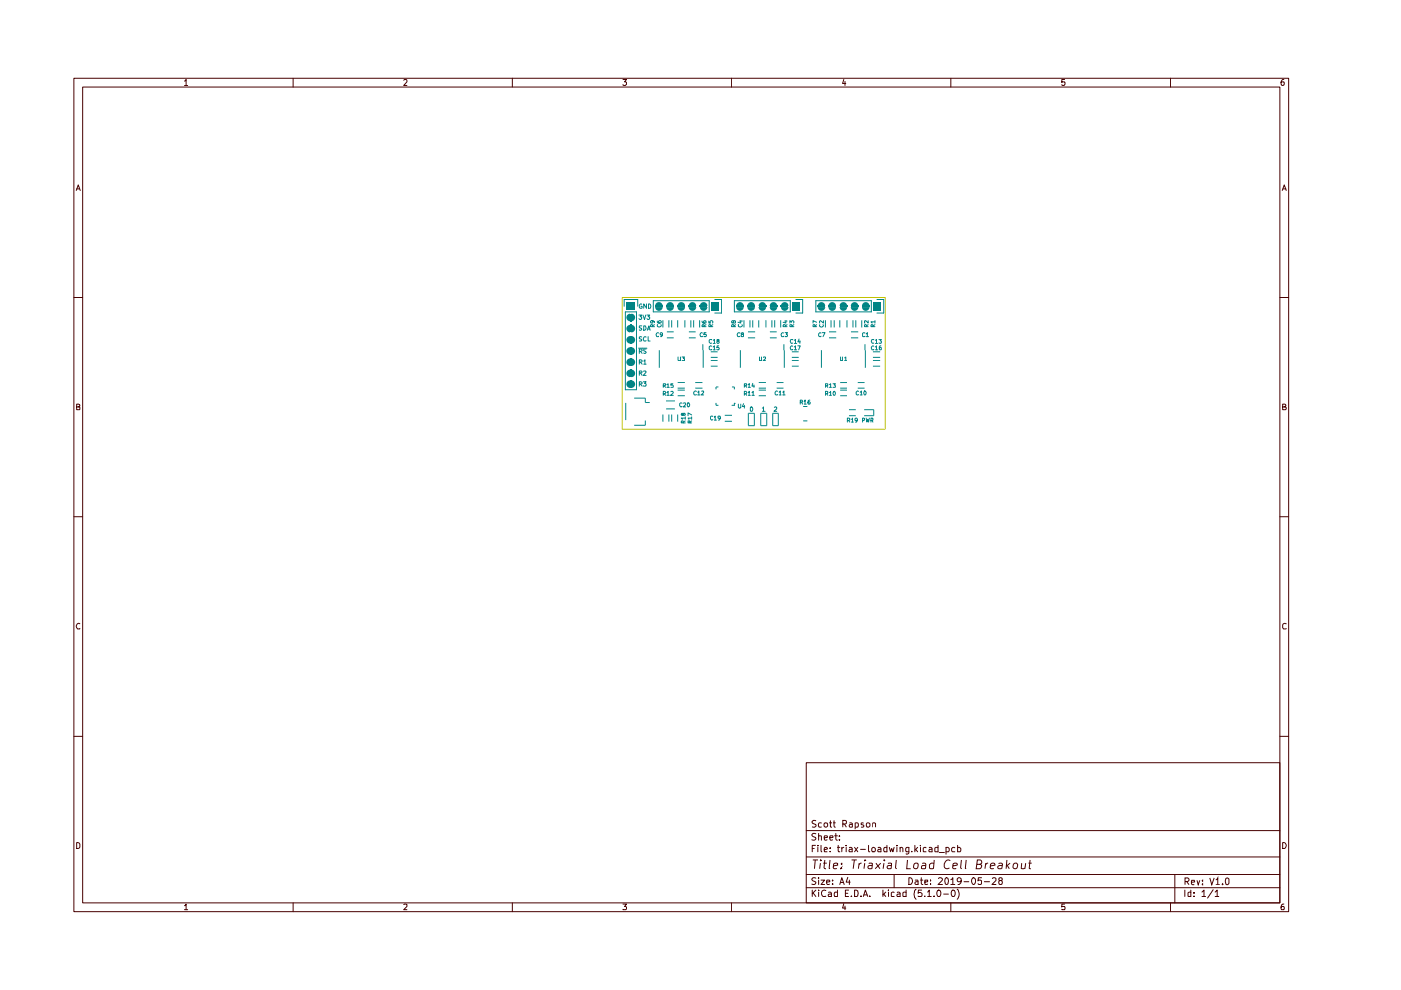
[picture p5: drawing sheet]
<svg xmlns="http://www.w3.org/2000/svg" width="297mm" height="210mm" viewBox="0 0 297 210" stroke-linecap="round" stroke-linejoin="round" font-family="sans-serif">
<g fill="none" stroke="#480000" stroke-width=".21">
<path d="M15.7 16.6h257.5v176.7h-257.5zM17.5 18.5h253.9v172.9h-253.9zM39.1 17.2l.4-.4v1.3M39.1 18.1h.7M62.1 16.6v1.9M85.6 17l.2-.2h.3l.2 .2v.4l-.7 .7h.7M108.6 16.6v1.9M132.1 16.8h.7l-.4 .6 .4 .1v.4l-.2 .2h-.4l-.1-.2M155.1 16.6v1.9M178.9 16.8l-.3 .9h.7M179.2 17.3v.8M201.6 16.6v1.9"/>
<path d="M225.7 16.8h-.6v.6h.6v.6l-.4 .1-.2-.2M248.2 16.6v1.9M272.2 16.8h-.3a.93 .93 0 0 0-.2 1.2h.5l.1-.5-.1-.1h-.5l-.1 .1M16.2 40.4l.4-1.2 .4 1.2M16.3 40h.5M271.9 40.4l.4-1.2 .4 1.2M272 40h.6M15.7 63.1h1.8M271.4 63.1h1.8M16.3 86.3h.4l.2-.3-.1-.2-.5-.1v1.2h.5l.1-.5-.2-.1M271.9 86.3l.6-.1v-.4l-.6-.1v1.2h.6l.2-.5-.3-.1M15.7 109.6h1.8"/>
<path d="M271.4 109.6h1.8M16.9 132.2h-.1a.66 .66 0 0 0-.6 .4 .66 .66 0 0 0 .2 .7h.5M272.7 132.2h-.3l-.5 .3v.6l.2 .2h.6M15.7 156.1h1.8M271.4 156.1h1.8M16.3 178.6a.52 .52 0 0 1 .6 .4v.6a.52 .52 0 0 1-.6 .3zM170.9 161.7h100.5v29.7h-100.5zM170.9 176.1h100.5M172.2 179.9h.4M172.9 179.2h-.7v1.4M173 176.8l-.6-.1-.3 .3 .3 .4 .6 .3a.51 .51 0 0 1-.3 .4 .51 .51 0 0 1-.6 0M173 174l-.6-.1-.2 .3 .1 .3 .6 .3 .1 .2a.51 .51 0 0 1-.3 .4 .51 .51 0 0 1-.5-.1"/>
<path d="M173.4 179.2v.1M173.4 179.7v.9M173.6 177.3l.5-.1 .1 .9M173.6 176.7v1.4M174.1 179.2v1.2l.1 .2M174.2 174.5h-.4l-.3 .2 .1 .6h.6M174.8 177.6l.6-.1-.1-.3h-.5v.2v.7h.5M174.8 174.5h.6l.1 .6-.2 .2-.3 .1-.3-.3zM175.8 174.5h.6M175.9 177.6l.7-.1-.1-.3h-.5l-.1 .2 .1 .7h.5M176 179.7v.2M176.1 173.9v1.4l.3 .1"/>
<path d="M176.7 174.5h.5M176.8 173.9v1.2l.4 .3M177 177.2h.5M177.2 176.7v1.2l.3 .2M177.5 179.7h.6M177.7 179.2v1.2l.1 .2h.3M178 178v.1M178 177.2v.2M178.5 179.7v.9M178.7 174.7l.7-.1 .1-.5-.3-.2h-.5v1.5M178.9 179.7l-.4 .2M179 174.7l.5 .7"/>
<path d="M179.4 179.2v.1M179.4 179.7v.9M180.1 179.7h.3l.3 .2v.7h-.6l-.1-.3 .2-.2 .5-.1M180.1 174.5h.4l.2 .1v.8M180.7 174.8h-.5l-.2 .2 .2 .4 .5-.1M181.2 179.7l.7 .9M181.3 174.5h.4l.3 .2-.1 .6h-.6M181.3 174.5v1.3M181.9 179.7l-.7 .9M183.1 174.5h-.5v.3l.6 .3-.3 .3-.3-.1M183.8 174.5h.6v.6a.45 .45 0 0 1-.6 .2zM184.1 179.2v1.2l.3 .2"/>
<path d="M184.8 179.9l.3-.2h.3l.2 .2-.1 .6-.5 .1zM185 174.5h.4l.2 .1v.8M185 174.5v.9M186.2 179.7h.3l.3 .2v.7h-.6l-.1-.3 .7-.3M188 179.2v1.4h-.5v-.9h.5M188.6 179.7l.2 .9 .3-.7 .2 .7 .3-.9M190.2 179.2v.1M190.2 179.7v.9M190.8 179.8v-.1a.36 .36 0 0 1 .6 .2v.7M190.8 179.7v.9M192.7 179.7v1.1l-.3 .3-.3-.1M192.7 179.7h-.4l-.3 .2 .1 .7h.6"/>
<path d="M194 179.2v1.4M194.6 179.7l-.6 .6M195.2 179.2v.1M195.2 179.7v.9M196.3 179.7h-.3l-.3 .1v.7l.6 .1M197 179.7h.4l.2 .2v.7h-.6l-.1-.3 .2-.2 .5-.1M198.9 179.2v1.4h-.6l-.1-.8 .3-.1h.4M200.6 179.7h.4l.3 .2-.1 .6-.6 .1M200.6 179.7v1.4M202.4 179.7h-.4l-.2 .2v.6l.6 .1M203 179.2v1.4h.5l.2-.7-.2-.2h-.5M271.9 178.6a.65 .65 0 0 1 .8 .7 .65 .65 0 0 1-.8 .6z"/>
<path d="M39.1 192l.4-.3v1.2M39.1 192.9h.7M62.1 191.4v1.9M85.6 191.8h.7v.4l-.7 .7h.7M108.6 191.4v1.9M132.1 191.7h.7l-.4 .5 .4 .2v.3l-.1 .2-.6-.1M155.1 191.4v1.9M170.9 188.2h100.5M170.9 185.4h100.5M170.9 181.7h100.5M172.2 188.7v1.4M172.3 182.3h1.1"/>
<path d="M172.4 189.3l.6 .8M172.8 182.3l-.1 1.9M173 186.2l-.6-.1-.3 .3 .3 .4 .6 .3-.4 .4h-.5M173 188.7l-.8 .8M173.6 188.7v.1M173.6 186.1v.2M173.6 186.6v.9M173.6 189.1v1M173.9 183l-.1 1.2M174 182.3v.2M174.1 186.6h.7l-.7 .9h.7M174.5 183h.8"/>
<path d="M174.8 180.2l.6-.2-.1-.3h-.4l-.1 .2v.7h.5M174.9 182.3l-.2 1.6 .4 .3M175.1 188.8a.7 .7 0 0 0-.9 .4 .7 .7 0 0 0 .3 .9l.6-.1M175.3 187l.6-.1v-.3h-.6v.2v.7h.6M175.7 189.2l.3-.1 .3 .3v.7h-.6l-.1-.4 .7-.2M176 182.3l-.2 1.6 .2 .3M176 180.5v.1M176.5 187.4v.1M176.5 186.6v.2M176.7 183.6l.9-.2v-.3a.6 .6 0 0 0-.9 .2v.8h.7M177.5 188.7v1.4h-.5v-.9h.5M178.1 187.5l.4-1.4 .5 1.4"/>
<path d="M178.2 187.1h.6M178.4 184v.1l-.1 .1 .1-.2-.1 .2M178.4 183.1v.2M178.9 191.6l-.3 .9h.7M179.2 192.1v.8M179.2 189.4h.5M179.7 186l-.3 1h.9M179.9 188.7h-.7v1.4h.7M180.1 186.6v.9M180.5 190v.1M180.6 182.3h1.1M181.1 182.3l-.2 1.9"/>
<path d="M181.2 188.7l.7 .2v.6l-.2 .6h-.5zM182.2 183l-.2 1.2M182.5 180.1h1M182.5 190v.1M182.7 183l-.4 .1-.1 .2M183 190.1l.5-1.4 .5 1.4M183.1 189.7h.7M183.3 183l-.1 1.2M183.4 182.3l-.1 .2 .2-.1-.1-.1-.1 .2M184.2 183.1h.8l-.1 1.1M184.4 190v.1M185 183.4l-.9 .2a.36 .36 0 0 0 .2 .6l.6-.1"/>
<path d="M185.7 183l.9 1.2M186.7 183l-1.2 1.2M187.2 188.7v1.4M187.4 189.6l.4 .5M187.4 183l-.2 1.2M187.5 182.3v.2M187.8 189.1l-.6 .6M188.3 183.1h.7l-.1 1.1M188.4 188.7v.1M188.4 189.1v1M189 183.4l-.8 .2a.36 .36 0 0 0 .1 .6l.6-.1M189.6 189.2l-.4-.1-.2 .2v.7l.6 .1"/>
<path d="M189.6 185.4v2.8M190 182.3l-.1 1.6 .2 .3M190.2 189.2l.4-.1 .2 .3v.7h-.6v-.4l.6-.2M192.1 188.7v1.4h-.6l-.1-.8 .3-.2 .4 .1M192.4 182.3l-.2 1.9h.9M192.7 186.1a.72 .72 0 0 1 .8 .7 .72 .72 0 0 1-.8 .7zM193.3 180.5v.1M193.9 183.1l.5-.1 .3 .3-.1 .6-.3 .3-.5-.1-.1-.2zM194.1 186.6h.5v.9M194.1 180.1l.5 .5M194.2 188.6a1.52 1.52 0 0 0 0 2.1M194.6 186.9h-.4l-.2 .3 .2 .3h.4"/>
<path d="M195.2 186.6h.5M195.3 186.1v1.2l.4 .2M195.4 188.7h-.7l-.1 .7 .2-.2 .5 .1 .2 .2-.1 .5h-.8M195.5 183.1h.7v1.1M196.1 187l.6-.1v-.3h-.6v.9h.6M196.1 190v.1M196.3 183.4l-.7 .1-.2 .3v.3l.1 .1 .7-.1M196.7 189.1l.3-.4v1.4M196.7 190.1h.7M197.3 187.4v.1M197.3 186.6v.2M198 183.1a.65 .65 0 0 0-.9 .2v.8h.8"/>
<path d="M198 190v.1M198.1 182.3l-.2 1.9M198.8 188.8l.2-.1a.74 .74 0 0 1 .5 .6 .74 .74 0 0 1-.3 .8h-.3l-.2-.3-.1-.6zM199 186.3l.1-.2h.4l.3 .4-.9 1h.9M199.1 180.8h1.1M200.1 189.6h1M200.4 186.3l.3-.2a.8 .8 0 0 1 .4 .7 .8 .8 0 0 1-.4 .7l-.3-.1zM201.5 182.5l-.1-.1a.68 .68 0 0 0-1 .3l-.2 .5 .1 .7a.7 .7 0 0 0 1 .1M201.6 186.5l.4-.4v1.4M201.6 191.4v1.9M201.6 187.5h.8M201.8 188.8l.2-.1a.74 .74 0 0 1 .6 .6 .74 .74 0 0 1-.3 .8h-.4l-.2-.5z"/>
<path d="M202.1 183.6l.8-.2v-.3a.6 .6 0 0 0-.8 .2v.8h.6M202.9 188.6a1.52 1.52 0 0 1 0 2.1M203.8 186.7l-.2 .2h-.5l-.2-.5 .3-.3 .6 .3-.1 .8-.3 .3h-.3M203.8 182.3l-.1 1.6 .2 .3M204.4 186.9h1M204.9 182.3l-.2 1.6 .2 .3M206.3 186.1a.76 .76 0 0 1 .6 .7 .76 .76 0 0 1-.6 .7l-.2-.3a.85 .85 0 0 1 .2-1.1zM207.1 183.3h.6l.4-.2v-.6l-.3-.2h-.6l-.2 1.9h.7l.3-.2 .2-.4-.5-.3M208.1 186.1h-.7l-.1 .7 .2-.2 .5 .1 .1 .7-.2 .1h-.4l-.2-.1M208.7 186.9h1.1M209 183l-.2 1.2M209.5 183l-.3 .1-.2 .2"/>
<path d="M210 183.6l.9-.2v-.3a.6 .6 0 0 0-.9 .2v.8h.7M210.4 186.3l.2-.2 .5 .1 .1 .5-.9 .8h.9M211.7 183.1h.8l-.1 1.1M212 186.7l-.2-.3 .2-.3 .4 .1v.4a.52 .52 0 0 0-.6 .3 .52 .52 0 0 0 .2 .6 .45 .45 0 0 0 .5-.3 .45 .45 0 0 0-.2-.5M212.5 183.4l-.6 .1-.4 .3 .3 .4 .6-.1M213.5 182.3l-.2 1.9M213.6 183.5l.4 .7M214.2 183l-.9 .7M215 183.1l.5-.1 .3 .3-.2 .7-.3 .2-.4-.1-.1-.2zM216.6 183l-.1 1.1 .5 .1 .3-.2M217.5 183l-.2 1.2M218.1 183h.6"/>
<path d="M218.4 182.3l-.2 1.8 .4 .1M225.7 191.7h-.6v.6l.6-.1v.7l-.6-.1M248.2 191.4v1.9M249.1 185.4v6M251.2 188.7v1.4M251.2 186.9h.6l.3-.3v-.2l-.3-.3h-.6v1.5M251.6 186.9l.5 .7M252.5 188.7v1.4h-.5l-.1-.8 .2-.2 .4 .1M252.6 187.1l.7-.1-.1-.4h-.5l-.1 .2 .1 .7h.5M253.2 190v.1M253.2 189.2v.2M253.8 186.6l.2 1 .4-1"/>
<path d="M254.8 189.1l.5-.4v1.4M254.8 190.1h.8M255 187.4v.2M255 186.6v.2M256.5 186.1l.4 1.5 .5-1.5M257.2 188.6l-1.2 1.8M257.6 189.1l.5-.4v1.4M257.6 190.1h.8M257.8 186.6l.4-.5v1.5M257.8 187.6h.8M259.2 187.4v.2M259.9 186.3l.3-.2 .4 .3v.8l-.4 .4a.93 .93 0 0 1-.3-1.3z"/>
<path d="M272.2 191.7l-.4 .1-.2 .4 .1 .7h.5v-.7h-.5l-.1 .2"/>
</g>
<path d="M131.9 63.1h55.8v27.9h-55.8z" fill="none" stroke="#c2c200" stroke-width=".21"/>
<g fill="none" stroke="#008484" stroke-width=".21">
<path d="M136.1 71.5h-.5v.3l.5 .3-.1 .2h-.4M136.1 69.1l-.5 .1v.2l.4 .2 .1 .2-.2 .2-.3-.1M136.5 69.1h.3a.53 .53 0 0 1 .2 .6 .53 .53 0 0 1-.5 .3zM137 71.5a.47 .47 0 0 0-.6 .2 .47 .47 0 0 0 .2 .6l.4-.1M137.2 70l.4-.9 .2 .9M137.3 69.8h.5M137.4 71.4v.9h.4M136.8 84.4v.9h1M136.8 89.2v1M140.5 87.9v1.5M140.6 81.8h.4l.1-.4h-.5v.7M140.6 83.5h.4l.1-.4-.1-.1h-.4v.8"/>
<path d="M140.8 81.8l.3 .3M140.8 83.5l.3 .3M141.2 85h1.9M141.2 86.7h1.9M141.4 81.5l.2-.1v.7M141.4 83.2l.2-.2v.8M141.4 83.8h.5M141.4 82.1h.5M141.8 87.9v1.5M142.2 83.1l.4-.1 .1 .2-.5 .6h.5M142.4 87.9v1.5M142.7 81.4h-.5v.3l.4-.1 .1 .4-.5 .1"/>
<path d="M143.7 82.3h1.5M143.7 81.1h1.5M143.7 82.7h1.5M143.7 83.9h1.5M143.7 87.9v1.5M144.6 85.5l-.3-.1-.2 .2v.4l.3 .3 .2-.1M144.8 87.8l.1-.2h.3l.1 .2-.1 .3h-.3l-.1-.4-.3-.1-.1 .4h.4M144.9 89.7v-.4l-.4-.1-.1 .5h.9M144.9 85.5l.4-.1 .1 .4-.5 .5h.5M145.3 88.6h-.9l.3 .3M145.3 89.2l-.4 .3M145.3 88.4v.5"/>
<path d="M145.8 85.4a.39 .39 0 0 1 .4 .4 .39 .39 0 0 1-.4 .4zM146.3 89.7l-.1-.5h-.3v.5h.7M146.6 88.6h-.7l.1 .3M146.6 88l-.7-.5v.6M146.6 89.2l-.3 .3M146.6 88.4v.5M147.4 82.3h1.5M147.4 81.1h1.5M147.7 83a.44 .44 0 0 0-.6 .2 .44 .44 0 0 0 .1 .5h.5M147.9 83.1l.3-.2v.8M147.9 83.7h.5M148.8 83l.3-.1 .1 .3-.5 .5h.5"/>
<path d="M151.1 88.3l-.3-.1-.2 .2v.4l.3 .3 .2-.1M151.5 88.5l.1-.3v.9M151.5 89.1h.4M151.8 85.4v.5h.5M152.3 82h-.5v.5M152.7 88.6l-.3 .1-.2-.1v-.3l.5-.1v.2l-.1 .6-.3 .1M153.7 89.3h1.5M153.7 88.1h1.5M155.2 82h.5v.5M155.9 85.5h-.2v.4h-.5M156.5 85.7v.7l.2 .1 .4-.1v-.7M157.6 85.6l-.2 .6h.5"/>
<path d="M157.8 83.5h.4l.1-.4-.1-.1h-.4v.8M157.8 85.9v.6M158.1 83.5l.2 .3M158.7 83.2l.1-.2v.8M158.7 87.6h1.2v2.7h-1.2zM158.7 83.8h.4M159.3 86.3a.47 .47 0 0 1 .3 .5 .47 .47 0 0 1-.4 .4l-.1-.8zM159.4 83.2l.3-.2v.8M159.4 83.8h.5M161.3 87.6v2.7"/>
</g>
<g fill="#008484">
<path d="M133 71.5l.6-.3v1.7a.8 .8 0 0 1-.7-.5 .8 .8 0 0 1 .1-.9z"/>
<path d="M133.9 71.2a.8 .8 0 0 1 .8 .9 .8 .8 0 0 1-.8 .8z"/>
<path d="M133.6 71.2h.3v1.6h-.3z"/>
<path d="M133 69.1l.6-.2v1.6a.8 .8 0 0 1-.7-.5 .8 .8 0 0 1 .1-.9z"/>
<path d="M133.9 68.9a.8 .8 0 0 1 .8 .8 .8 .8 0 0 1-.8 .8z"/>
<path d="M133.6 68.8h.3v1.6h-.3z"/>
</g>
<path d="M132.7 85.4v3.7M134.5 90.2h2.3M134.5 84.4h2.3M135.6 81.4h.5v-.3l-.5-.2v1M135.8 81.4l.3 .5M136.4 80.9h.6l-.3 .4 .3 .1-.1 .5-.5-.1" fill="none" stroke="#008484" stroke-width=".21"/>
<g fill="#008484">
<path d="M133 80.9l.6-.3v1.7a.8 .8 0 0 1-.7-.5 .8 .8 0 0 1 .1-.9z"/>
<path d="M133.9 80.6a.8 .8 0 0 1 .8 .8 .8 .8 0 0 1-.8 .9z"/>
<path d="M133.6 80.7h.3v1.6h-.3z"/>
</g>
<path d="M135.4 73.8h1.8M135.6 76.8h.4l.1-.3-.5-.2v.9M135.6 74.5l.5-.1v-.2l-.1-.2h-.4v.9M135.8 76.8l.3 .4M135.8 74.5l.3 .4M136.5 76.5l.2-.2v.9M136.5 77.2h.5M137 74l-.5 .1v.2l.5 .4-.2 .2-.3-.1" fill="none" stroke="#008484" stroke-width=".21"/>
<g fill="#008484">
<path d="M133 76.2l.6-.2v1.6a.8 .8 0 0 1-.7-.5 .8 .8 0 0 1 .1-.9z"/>
<path d="M133.9 76a.8 .8 0 0 1 .8 .8 .8 .8 0 0 1-.8 .8z"/>
<path d="M133.6 75.9h.3v1.7h-.3z"/>
<path d="M133 73.9l.6-.3v1.6a.8 .8 0 0 1-.7-.5 .8 .8 0 0 1 .1-.8z"/>
<path d="M133.9 73.6a.8 .8 0 0 1 .8 .8 .8 .8 0 0 1-.8 .8z"/>
<path d="M133.6 73.6h.3v1.6h-.3z"/>
</g>
<path d="M135 66.1v16.5M138.3 68l.1 .1v.3l-.4 .1-.1-.3 .2-.2 .7 .2v.2M138.3 69.3v-.4l-.3-.1-.1 .5h.9M138.8 68.8l-.5 .3M139.8 74.3v3.7" fill="none" stroke="#008484" stroke-width=".21"/>
<g fill="#008484">
<path d="M133 66.7l.6-.2v1.6a.8 .8 0 0 1-.7-.5 .8 .8 0 0 1 .1-.9z"/>
<path d="M133.9 66.5a.8 .8 0 0 1 .8 .8 .8 .8 0 0 1-.8 .8z"/>
<path d="M133.6 66.5h.3v1.7h-.3z"/>
<path d="M132.8 64.2h1.9v1.6h-1.9z"/>
</g>
<path d="M132.6 66.1h2.4M135.2 63.5h-2.9v1.4M135.6 79.1h.4l.1-.3-.1-.1h-.4v.9M135.8 79.1l.3 .5M136.5 78.7h.4l.1 .2-.6 .7h.6" fill="none" stroke="#008484" stroke-width=".21"/>
<g fill="#008484">
<path d="M133 78.6l.6-.2v1.6a.8 .8 0 0 1-.7-.5 .8 .8 0 0 1 .1-.9z"/>
<path d="M133.9 78.4a.8 .8 0 0 1 .8 .8 .8 .8 0 0 1-.8 .8z"/>
<path d="M133.6 78.3h.3v1.6h-.3z"/>
</g>
<path d="M132.6 66.1v16.5h2.4M135.2 63.5v1.4M135.5 66.8h.6l-.4 .3h.3l.1 .2-.1 .3-.4 .1-.1-.1M136.1 64.5l-.3-.1-.2 .3v.5l.1 .2 .4-.1v-.4h-.2M136.3 66.8l.4 .9 .2-.9M137.1 64.4v1l-.6-1v1M137.2 66.8h.6l-.4 .3h.3l.1 .2-.1 .3-.4 .1-.1-.1M137.5 64.4a.54 .54 0 0 1 .5 .4 .54 .54 0 0 1-.2 .6h-.3z" fill="none" stroke="#008484" stroke-width=".21"/>
<g fill="#008484">
<path d="M139.1 64.3a.8 .8 0 0 1 .9-.2 .8 .8 0 0 1 .5 .8h-1.6z"/>
<path d="M138.9 65.1h1.6a.8 .8 0 0 1-.8 .8 .8 .8 0 0 1-.8-.8z"/>
<path d="M138.9 64.9h1.6v.2h-1.6z"/>
</g>
<path d="M138.5 63.8v2.3" fill="none" stroke="#008484" stroke-width=".21"/>
<g fill="#008484">
<path d="M146.2 64.3a.8 .8 0 0 1 .9-.2 .8 .8 0 0 1 .5 .8h-1.6z"/>
<path d="M146 65.1h1.6a.8 .8 0 0 1-.8 .8 .8 .8 0 0 1-.8-.8z"/>
<path d="M146 64.9h1.6v.2h-1.6z"/>
<path d="M148.6 64.3a.8 .8 0 0 1 .9-.2 .8 .8 0 0 1 .5 .8h-1.6z"/>
<path d="M148.4 65.1h1.6a.8 .8 0 0 1-.8 .8 .8 .8 0 0 1-.8-.8z"/>
<path d="M148.3 64.9h1.6v.2h-1.6z"/>
</g>
<path d="M138.5 63.8h11.9v2.3h-11.9" fill="none" stroke="#008484" stroke-width=".21"/>
<g fill="#008484">
<path d="M143.9 64.3a.8 .8 0 0 1 .8-.2 .8 .8 0 0 1 .5 .8h-1.6z"/>
<path d="M143.6 65.1h1.6a.8 .8 0 0 1-.8 .8 .8 .8 0 0 1-.8-.8z"/>
<path d="M143.7 64.9h1.5v.2h-1.5z"/>
</g>
<g fill="none" stroke="#008484" stroke-width=".21">
<path d="M143.7 67.9v1.5M143.8 75.7v.8h.5v-.8M144.6 75.7h.5l-.2 .2 .2 .1v.5h-.5M145.2 67.9v1.5M146 70.4h1.5M146 71.6h1.5M146.5 67.9v1.5M147.1 67.9v1.5M148.3 67.9v1.5M148.9 70.6l-.1-.1a.48 .48 0 0 0-.4 .4 .48 .48 0 0 0 .2 .5l.3-.1M149 73v1.3M149.1 74.3v3.7"/>
<path d="M149.7 70.5h-.4v.5l.4-.1v.5l-.4-.1M150.7 77.6h1.4"/>
</g>
<g fill="#008484">
<path d="M141.5 64.3a.8 .8 0 0 1 .9-.2 .8 .8 0 0 1 .5 .8h-1.6z"/>
<path d="M141.3 65.1h1.6a.8 .8 0 0 1-.8 .8 .8 .8 0 0 1-.8-.8z"/>
<path d="M141.3 64.9h1.6v.2h-1.6z"/>
</g>
<path d="M139.4 68.1l.1 .4h.6l.1-.3-.4-.2-.2 .2 .2 .3M139.4 68.8v.4a.43 .43 0 0 0 .5 .1 .43 .43 0 0 0 .2-.5M139.6 70.6a.43 .43 0 0 0-.5 .3 .43 .43 0 0 0 .2 .5l.3-.1M140.5 70.9l-.1 .1h-.4v-.3l.1-.2 .4 .2-.2 .7h-.3M140.5 67.9v1.5M141.4 71.6h1.4M141.4 70.4h1.4M141.8 67.9v1.5M142.4 67.9v1.5" fill="none" stroke="#008484" stroke-width=".21"/>
<g fill="#008484">
<path d="M161.1 64.3a.8 .8 0 0 1 .8-.2 .8 .8 0 0 1 .5 .8h-1.6z"/>
<path d="M160.8 65.1h1.6a.8 .8 0 0 1-.8 .8 .8 .8 0 0 1-.8-.8z"/>
<path d="M160.9 64.9h1.6v.2h-1.6z"/>
<path d="M163.4 64.3a.8 .8 0 0 1 .9-.2 .8 .8 0 0 1 .5 .8h-1.6z"/>
<path d="M163.2 65.1h1.6a.8 .8 0 0 1-.8 .8 .8 .8 0 0 1-.8-.8z"/>
<path d="M163.2 64.9h1.6v.2h-1.6z"/>
<path d="M165.8 64.3a.8 .8 0 0 1 .9-.2 .8 .8 0 0 1 .5 .8h-1.6z"/>
<path d="M165.6 65.1h1.6a.8 .8 0 0 1-.8 .8 .8 .8 0 0 1-.8-.8z"/>
<path d="M165.5 64.9h1.6v.2h-1.6z"/>
</g>
<path d="M155.7 63.8h11.9M155.7 66.1h11.9M166.1 70.6a.43 .43 0 0 0-.5 .3 .43 .43 0 0 0 .2 .5l.3-.1M166.4 68.1h.5M166.5 70.5h.5l-.3 .4 .3 .1-.1 .4-.4-.1M166.5 69.3v-.5h-.4l-.1 .5h.9M166.6 68v.5l-.6-.2M166.9 68.8l-.4 .3M167.5 68.5v-.5l.3 .3v-.2l.3-.1 .2 .2-.1 .3M167.9 69.3v-.4l-.3-.1-.1 .5h.8M168.3 68.8l-.4 .3" fill="none" stroke="#008484" stroke-width=".21"/>
<path d="M167.9 64h1.6v1.9h-1.6z" fill="#008484"/>
<path d="M167.6 63.8v2.3M168.7 63.5h1.5v2.9h-1.5" fill="none" stroke="#008484" stroke-width=".21"/>
<g fill="#008484">
<path d="M173.6 64.3a.8 .8 0 0 1 .9-.2 .8 .8 0 0 1 .5 .8h-1.6z"/>
<path d="M173.4 65.1h1.6a.8 .8 0 0 1-.8 .8 .8 .8 0 0 1-.8-.8z"/>
<path d="M173.3 64.9h1.6v.2h-1.6z"/>
</g>
<g fill="none" stroke="#008484" stroke-width=".21">
<path d="M167.9 77.6h1.4M167.9 76.5h1.4M167.9 74.6h1.4M167.9 75.8h1.4M168.1 73.4a.42 .42 0 0 0-.5 .2 .42 .42 0 0 0 .1 .6l.4-.1M168.1 72.1l-.4-.1a.43 .43 0 0 0-.1 .5 .43 .43 0 0 0 .5 .2M168.4 73.6l.3-.3v.9M168.4 72.1l.3-.1v.8M168.4 74.2h.5M168.4 72.8h.5M169.2 73.3h.5l-.4 .9M169.4 71.9l-.2 .6h.5"/>
<path d="M169.6 72.2v.6M172.8 69.3l-.1-.5h-.2l-.1 .5h.7M173 63.8v2.3M173.1 68.3l-.7-.3v.5M173.1 68.8l-.3 .3M175 67.9v1.5M176.2 67.9v1.5M157.8 81.8h.4l.1-.4h-.5v.7M158.1 81.8l.2 .3M158.7 81.5l.1-.1v.7M158.7 82.1h.4M159.6 81.3l-.2 .6h.5"/>
<path d="M159.9 81.6v.5M160.9 82.3h1.5M160.9 81.1h1.5M160.9 82.7h1.5M160.9 83.9h1.5M161.3 87.6h1.3v2.7h-1.3M161.6 86.5l.3-.2v.9M161.6 87.2h.6M163.8 87.6h1.2v2.7h-1.2zM164.2 86.4h.5v.3l-.6 .5h.6M164.7 82.3h1.4M164.7 81.1h1.4"/>
<path d="M164.8 83l-.2-.1-.3 .2v.5l.2 .1h.3M165.2 83.1l.2-.2v.8M165.2 83.7h.4M165.9 83.1l.3-.2v.8M165.9 83.7h.6M169.7 85.3h.4l.1-.3-.2-.2h-.3v.9M169.9 85.3l.3 .4M170.3 86.2h.8M170.3 89.2h.8M170.5 85.1l.2-.3v.9M170.5 85.7h.4M171.7 84.8a.57 .57 0 0 0-.3 .9h.3l.1-.4-.2-.1-.3 .1"/>
<path d="M175 81.8l.5-.1v-.3h-.5v.7M175 83.5l.5-.1v-.3l-.5-.1v.8M175.3 81.8l.2 .3M175.3 83.5l.2 .3M175.9 81.5l.2-.1v.7M175.9 83.2l.2-.2v.8M175.9 82.1h.4M175.9 83.8h.4M176.6 81.4h.5l-.2 .2 .2 .2v.2l-.5 .1M176.7 83.1l.2-.1a.45 .45 0 0 1 .2 .4 .45 .45 0 0 1-.3 .4l-.2-.3zM178.1 82.3h1.5M178.1 81.1h1.5"/>
<path d="M178.1 82.7h1.5M178.1 83.9h1.5M179.7 89.2l.5-.1v-.4l-.5-.1v.9M179.9 89.2l.3 .3M180 88.1h1.4M180 86.9h1.4M180.5 88.9l.3-.3v.9M180.5 89.5h.4M181.8 89.1h-.5l.1-.5 .4 .2v.4l-.2 .3h-.2M181.9 82.3h1.4M181.9 81.1h1.4M182 83l-.2-.1-.3 .2v.5l.2 .1h.3"/>
<path d="M182.4 83.1l.2-.2v.8M182.4 83.7h.4M182.9 89.2l.4-.1v-.4l-.4-.1v.9M183.2 86.9h2.1v1.2h-2.1M183.3 82.9a.43 .43 0 0 1 .4 .4 .43 .43 0 0 1-.4 .4 .6 .6 0 0 1 0-.8zM183.6 88.6l.2 .9 .2-.6 .1 .6 .2-.9M184.7 89.2l.4-.1-.1-.5h-.3v.9M184.8 89.2l.3 .3"/>
</g>
<g fill="#008484">
<path d="M175.9 64.3a.8 .8 0 0 1 .9-.2 .8 .8 0 0 1 .4 .8h-1.6z"/>
<path d="M175.6 65.1h1.6a.8 .8 0 0 1-.8 .8 .8 .8 0 0 1-.8-.8z"/>
<path d="M175.7 64.9h1.6v.2h-1.6z"/>
<path d="M178.2 64.3a.8 .8 0 0 1 .9-.2 .8 .8 0 0 1 .5 .8h-1.6z"/>
<path d="M178 65.1h1.6a.8 .8 0 0 1-.8 .8 .8 .8 0 0 1-.8-.8z"/>
<path d="M178.1 64.9h1.6v.2h-1.6z"/>
<path d="M180.6 64.3a.8 .8 0 0 1 .9-.2 .8 .8 0 0 1 .5 .8h-1.6z"/>
<path d="M180.4 65.1h1.6a.8 .8 0 0 1-.8 .8 .8 .8 0 0 1-.8-.8z"/>
<path d="M180.4 64.9h1.6v.2h-1.6z"/>
</g>
<path d="M173 63.8h11.7M173 66.1h11.7M173.8 68.8l-.1 .2a.39 .39 0 0 0 .5 .4 .39 .39 0 0 0 .3-.6M174.6 68v.5l-.6-.5-.3 .2 .1 .3M176.9 67.9v1.5M178.1 67.9v1.5" fill="none" stroke="#008484" stroke-width=".21"/>
<g fill="#008484">
<path d="M183 64.3a.8 .8 0 0 1 .9-.2 .8 .8 0 0 1 .5 .8h-1.6z"/>
<path d="M182.8 65.1h1.6a.8 .8 0 0 1-.8 .8 .8 .8 0 0 1-.8-.8z"/>
<path d="M182.8 64.9h1.6v.2h-1.6z"/>
<path d="M185.2 64h1.6v1.9h-1.6z"/>
</g>
<g fill="none" stroke="#008484" stroke-width=".21">
<path d="M153 63.5v2.9M174.1 70.6l-.3-.1-.2 .3v.4l.1 .2 .4-.1M174.2 74.3v3.7M174.3 70.5h.6l-.4 .9M175.8 70.4h1.5M175.8 71.6h1.5M178.2 75.7v.8h.4v-.8M179.1 75.9l.2-.2v.8M179.1 76.5h.4M179.6 67.9v1.5M180.4 70.4h1.5M180.4 71.6h1.5"/>
<path d="M180.8 67.9v1.5M181.4 67.9v1.5M182.7 67.9v1.5M183.4 70.6l-.3-.1-.2 .2v.6h.5M183.4 73v1.3M183.5 74.3v3.7M183.6 70.8l.3-.3v.9M183.6 71.4h.5M183.7 69.3l-.1-.5-.3 .1v.4h.8M184.1 68v.5l-.7-.5v.5M184.1 68.8l-.4 .3M184.7 63.8v2.3"/>
<path d="M185.1 69.3v-.4l-.4-.1v.5h.8M185.1 76.5h1.5M185.1 77.6h1.5M185.1 74.6h1.5M185.1 75.8h1.5M185.3 73.4a.42 .42 0 0 0-.5 .2 .42 .42 0 0 0 .1 .6l.4-.1M185.3 72.1l-.4-.1a.43 .43 0 0 0-.1 .5 .43 .43 0 0 0 .5 .2M185.5 68.2h-.8l.2 .3M185.5 68.8l-.4 .3M185.5 68v.5M185.6 73.6l.2-.3v.9M185.6 72.1l.2-.1v.8"/>
<path d="M185.6 74.2h.5M185.6 72.8h.5M185.9 63.5h1.5v2.9h-1.5M186.4 72h.5l-.3 .2 .3 .1v.4h-.5M186.8 73.3l-.4 .2v.6h.5l-.1-.4h-.3l-.1 .1"/>
</g>
<g fill="#008484">
<path d="M156.3 64.3a.8 .8 0 0 1 .9-.2 .8 .8 0 0 1 .5 .8h-1.6z"/>
<path d="M156.1 65.1h1.6a.8 .8 0 0 1-.8 .8 .8 .8 0 0 1-.8-.8z"/>
<path d="M156.1 64.9h1.6v.2h-1.6z"/>
</g>
<path d="M155.5 68.2l.1-.2 .4 .1v.3l-.4 .1-.2-.5-.3 .2 .1 .3h.2l.1-.2M155.6 69.3l-.1-.5h-.3l-.1 .5h.9M155.7 63.8v2.3M156 68.8l-.4 .3M156.6 68.8l-.1 .4a.43 .43 0 0 0 .6 .1 .43 .43 0 0 0 .2-.5M156.8 68.1h.6M157.1 68v.5l-.6-.2" fill="none" stroke="#008484" stroke-width=".21"/>
<g fill="#008484">
<path d="M158.7 64.3a.8 .8 0 0 1 .9-.2 .8 .8 0 0 1 .5 .8h-1.6z"/>
<path d="M158.5 65.1h1.6a.8 .8 0 0 1-.8 .8 .8 .8 0 0 1-.8-.8z"/>
<path d="M158.5 64.9h1.6v.2h-1.6z"/>
</g>
<g fill="none" stroke="#008484" stroke-width=".21">
<path d="M148.8 68.1l.3 .4h.5l.1-.4h-.5v.3l.2 .1M149.3 69.3v-.4l-.4-.1-.1 .5h.9M149.7 68.8l-.4 .3M150.7 75.8h1.4M150.7 74.6h1.4M150.7 76.5h1.4M150.9 72.1l-.4-.1-.1 .1v.5l.2 .2 .3-.1M150.9 73.4l-.3-.1-.2 .2v.5l.1 .2 .4-.1M151.2 72.1l.3-.1v.8M151.2 73.6l.3-.3v.9M151.2 72.8h.4M151.2 74.2h.4"/>
<path d="M152.1 72.3l-.1-.2 .1-.1h.3l.1 .1-.5 .4 .1 .3 .4-.2-.2-.3M152.4 73.3h-.3l-.1 .4h.4v.5l-.4-.1M156.9 70.6a.44 .44 0 0 0-.6 .2 .44 .44 0 0 0 .2 .6l.4-.1M157 74.3v3.7M157.3 70.9l-.2-.1 .2-.3 .3 .1v.3l-.5 .1 .1 .4 .4-.1v-.3l-.1-.1M157.7 67.9v1.5M158.6 70.4h1.5M158.6 71.6h1.5M159 67.9v1.5M159.6 67.9v1.5M160.9 67.9v1.5M161 75.7v.8h.5v-.8"/>
<path d="M161.9 75.8l.3-.1 .1 .3-.5 .5h.5M162.4 67.9v1.5M163.2 70.4h1.5M163.2 71.6h1.5M163.7 67.9v1.5M164.3 67.9v1.5M165.5 67.9v1.5M166.2 73v1.3M166.3 74.3v3.7"/>
</g>
<path d="M150.7 64h1.6v1.9h-1.6z" fill="#008484"/>
<path d="M150.3 68.1v.4h.3l-.1-.3 .5-.2 .1 .2-.1 .3M150.7 69.3l-.1-.5-.3 .1v.4h.8M151.1 68.8l-.4 .3M151.6 63.5h1.4M151.6 66.4h1.4" fill="none" stroke="#008484" stroke-width=".21"/>
</svg>
